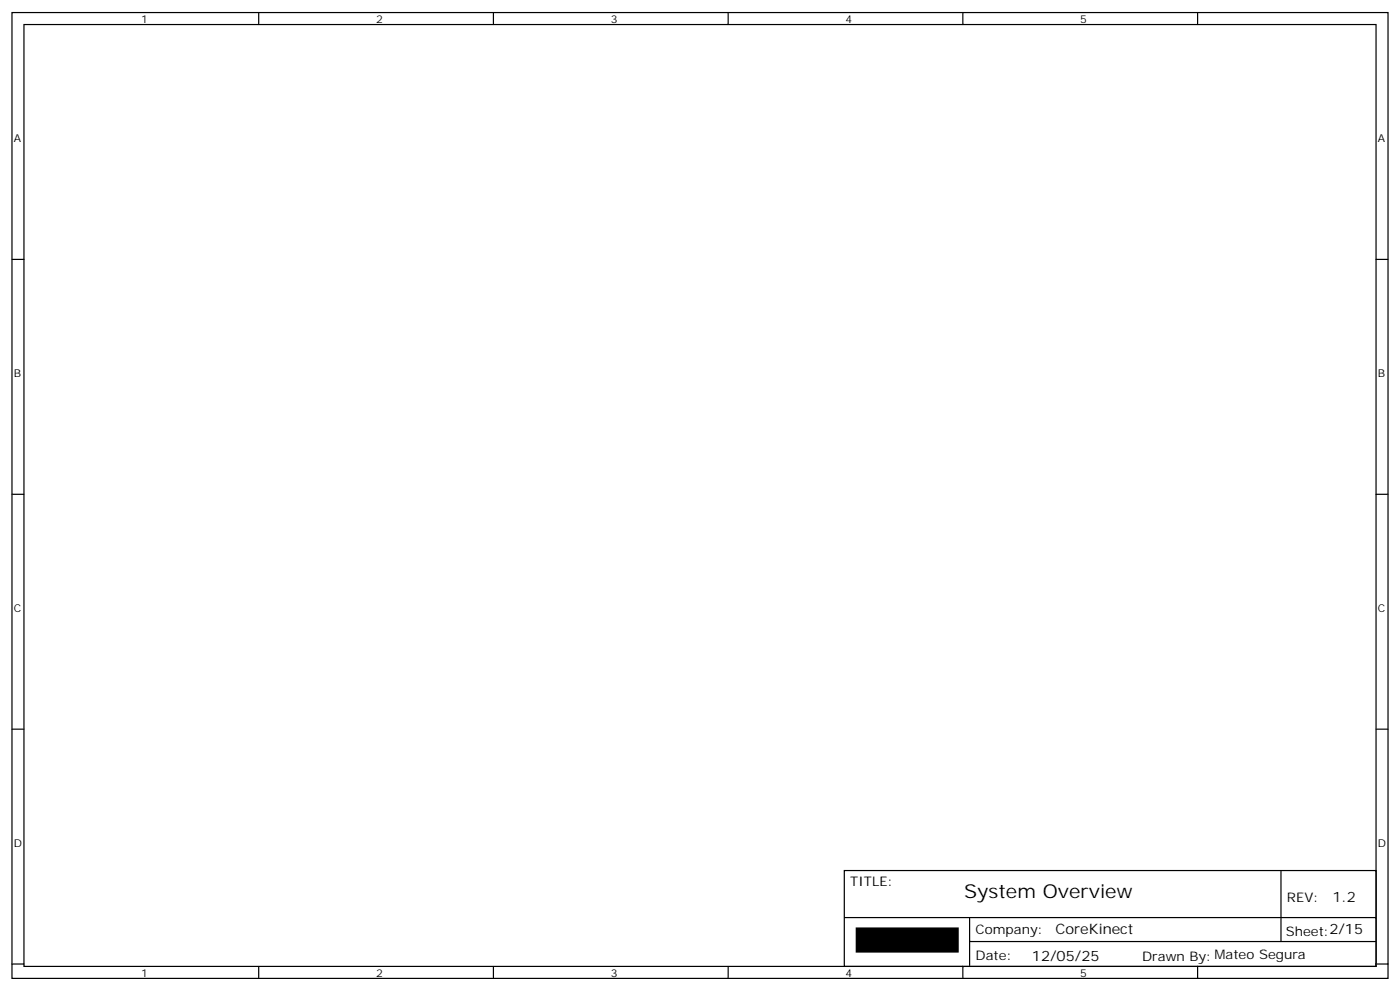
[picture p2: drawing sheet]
<svg xmlns="http://www.w3.org/2000/svg" width="412mm" height="292mm" viewBox="0 0 412 292" stroke-linecap="round" stroke-linejoin="round" font-family="sans-serif">
<defs><g id="words">
<text font-size="5.6" x="284" y="264.3">System Overview</text>
<g font-size="4.2">
<text x="392.5" y="265.5">1.2</text>
<text x="310.9" y="275.1">CoreKinect</text>
<text x="304" y="282.9">12/05/25</text>
</g>
<g font-size="3.9">
<text x="250.5" y="260.9">TITLE:</text>
<text x="379.1" y="265.5">REV:</text>
<text x="287.4" y="275.1">Company:</text>
<text x="378.7" y="275.7">Sheet:2/15</text>
<text x="287.4" y="282.7">Date:</text>
<text x="336.4" y="282.8">Drawn By:Mateo Segura</text>
</g>
<g font-size="3.2">
<text x="41.6" y="6.7">1</text>
<text x="110.8" y="6.7">2</text>
<text x="179.9" y="6.7">3</text>
<text x="249.1" y="6.7">4</text>
<text x="318.2" y="6.7">5</text>
<text x="4.1" y="41.8">A</text>
<text x="405.9" y="41.8">A</text>
<text x="4.1" y="110.9">B</text>
<text x="405.9" y="110.9">B</text>
<text x="4.1" y="180.1">C</text>
<text x="405.9" y="180.1">C</text>
<text x="4.1" y="249.2">D</text>
<text x="405.9" y="249.2">D</text>
<text x="41.6" y="287.5">1</text>
<text x="110.8" y="287.5">2</text>
<text x="179.9" y="287.5">3</text>
<text x="249.1" y="287.5">4</text>
<text x="318.2" y="287.5">5</text>
</g>
</g></defs>
<path d="M252.2 273.2h30v7.1h-30z" fill="#000" stroke="#000" stroke-width=".35"/>
<g fill="none" stroke="#000" stroke-width=".35">
<path d="M3.5 3.7h405.4v284.3h-405.4zM7.1 7.2h398.2v277.3h-398.2zM76.2 3.7v3.5M145.3 3.7v3.5M214.5 3.7v3.5M283.6 3.7v3.5M352.8 3.7v3.5M3.5 76.4h3.6M405.3 76.4h3.6M3.5 145.5h3.6M405.3 145.5h3.6M3.5 214.7h3.6"/>
<path d="M405.3 214.7h3.6M248.7 256.3h156.6v28.2h-156.6zM377.3 256.3v20.9M248.7 270.1h156.5M285.6 277.2h119.6M285.6 270.1v14.1M3.5 283.8h3.6M76.2 284.5v3.5M145.3 284.5v3.5M214.5 284.5v3.5M283.6 284.5v3.5M352.8 284.5v3.5"/>
<path d="M405.3 283.8h3.6"/>
</g>
<use href="#words"/>
</svg>
